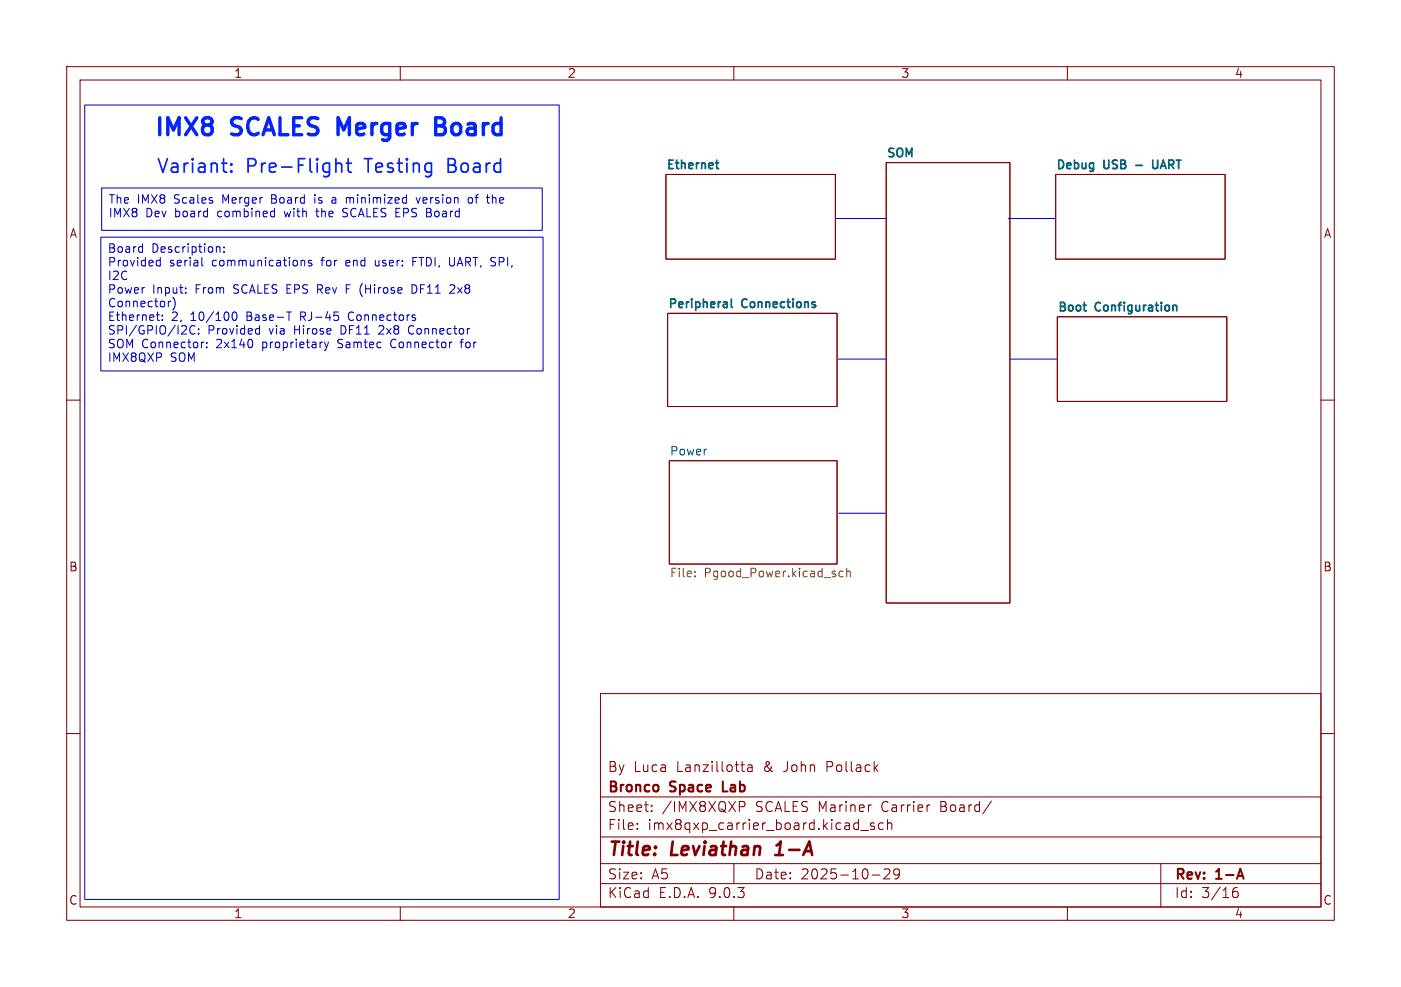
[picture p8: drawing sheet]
<svg xmlns="http://www.w3.org/2000/svg" width="210mm" height="148mm" viewBox="0 0 210 148" stroke-linecap="round" stroke-linejoin="round" font-family="sans-serif">
<defs><g id="words">
<g font-size="3.5" fill="#0025ff">
<text x="22.8" y="21.1">IMX8</text>
<text x="34.7" y="21.1">SCALES</text>
<text x="51.6" y="21.1">Merger</text>
<text x="67.2" y="21.1">Board</text>
</g>
<g font-size="2.8" fill="#0025ff">
<text x="23.4" y="26.3">Variant:</text>
<text x="36.9" y="26.3">Pre-Flight</text>
<text x="54.9" y="26.3">Testing</text>
<text x="67.6" y="26.3">Board</text>
</g>
<g font-size="2.8" fill="#840000">
<text x="91" y="128.9">Title:</text>
<text x="100.7" y="128.9">Leviathan</text>
<text x="117.2" y="128.9">1-A</text>
</g>
<g font-size="2.1" fill="#840000">
<text x="91" y="119.2">Bronco</text>
<text x="91" y="116">By</text>
<text x="95" y="116">Luca</text>
<text x="100.5" y="119.2">Space</text>
<text x="101.5" y="116">Lanzillotta</text>
<text x="109" y="119.2">Lab</text>
<text x="114.6" y="116">&amp;</text>
<text x="117.8" y="116">John</text>
<text x="124.3" y="116">Pollack</text>
<text x="91" y="124.7">File:</text>
<text x="91" y="122">Sheet:</text>
<text x="97.1" y="124.7">imx8qxp_carrier_board.kicad_sch</text>
<text x="99.2" y="122">/IMX8XQXP</text>
<text x="113.3" y="122">SCALES Mariner</text>
<text x="132.4" y="122">Carrier</text>
<text x="141.4" y="122">Board/</text>
<text x="91" y="134.9">KiCad</text>
<text x="91" y="132.1">Size:</text>
<text x="97.7" y="132.1">A5</text>
<text x="98.7" y="134.9">E.D.A.</text>
<text x="106.3" y="134.9">9.0.3</text>
<text x="113" y="132.1">Date:</text>
<text x="120" y="132.1">2025-10-29</text>
<text x="176" y="132.3">Rev:</text>
<text x="176" y="134.9">Id:</text>
<text x="180.1" y="134.9">3/16</text>
<text x="182.4" y="132.3">1-A</text>
</g>
<g font-size="1.8" fill="#840000">
<text x="35" y="11.9">1</text>
<text x="85" y="11.9">2</text>
<text x="135" y="11.9">3</text>
<text x="185" y="11.9">4</text>
<text x="10.3" y="35.9">A</text>
<text x="198.4" y="35.9">A</text>
<text x="10.3" y="85.9">B</text>
<text x="198.3" y="85.9">B</text>
<text x="10.3" y="135.9">C</text>
<text x="35" y="137.9">1</text>
<text x="85" y="137.9">2</text>
<text x="135" y="137.9">3</text>
<text x="185" y="137.9">4</text>
<text x="198.3" y="135.9">C</text>
</g>
<g font-size="1.8" fill="#006464">
<text x="132.8" y="23.7">SOM</text>
<text x="99.8" y="25.5">Ethernet</text>
<text x="158.2" y="25.5">Debug</text>
<text x="165.5" y="25.5">USB</text>
<text x="170.8" y="25.5">-</text>
<text x="173.9" y="25.5">UART</text>
<text x="100.1" y="46.3">Peripheral</text>
<text x="111.3" y="46.3">Connections</text>
<text x="158.5" y="46.8">Boot</text>
<text x="164.3" y="46.8">Configuration</text>
<text x="100.3" y="68.4">Power</text>
</g>
<g font-size="1.8" fill="#0000c2">
<text x="16.2" y="30.9">The</text>
<text x="16.2" y="32.9">IMX8</text>
<text x="20.6" y="30.9">IMX8</text>
<text x="21.8" y="32.9">Dev</text>
<text x="26.2" y="30.9">Scales</text>
<text x="26.3" y="32.9">board</text>
<text x="32.9" y="32.9">combined</text>
<text x="33.6" y="30.9">Merger</text>
<text x="41.1" y="30.9">Board</text>
<text x="43.1" y="32.9">with</text>
<text x="47.8" y="30.9">is</text>
<text x="48.1" y="32.9">the</text>
<text x="50.6" y="30.9">a</text>
<text x="52.2" y="32.9">SCALES EPS</text>
<text x="52.9" y="30.9">minimized</text>
<text x="63.7" y="30.9">version</text>
<text x="65.2" y="32.9">Board</text>
<text x="71.7" y="30.9">of</text>
<text x="74.7" y="30.9">the</text>
<text x="16.1" y="38.2">Board</text>
<text x="16.1" y="40.3">Provided</text>
<text x="22.7" y="38.2">Description:</text>
<text x="25.4" y="40.3">serial</text>
<text x="31.9" y="40.3">communications</text>
<text x="48.5" y="40.3">for</text>
<text x="52.3" y="40.3">end</text>
<text x="56.9" y="40.3">user:</text>
<text x="62.7" y="40.3">FTDI,</text>
<text x="68.4" y="40.3">UART, SPI,</text>
<text x="16.1" y="42.3">I2C</text>
<text x="16.1" y="44.4">Power</text>
<text x="16.1" y="46.4">Connector)</text>
<text x="22.9" y="44.4">Input:</text>
<text x="29.4" y="44.4">From</text>
<text x="35.3" y="44.4">SCALES EPS</text>
<text x="48.2" y="44.4">Rev</text>
<text x="52.7" y="44.4">F (Hirose</text>
<text x="63" y="44.4">DF11</text>
<text x="68.9" y="44.4">2x8</text>
<text x="16.1" y="48.5">Ethernet:</text>
<text x="16.1" y="50.5">SPI/GPIO/I2C:</text>
<text x="16.1" y="52.6">SOM Connector:</text>
<text x="25.7" y="48.5">2,</text>
<text x="28.7" y="48.5">10/100</text>
<text x="31.1" y="50.5">Provided</text>
<text x="32.6" y="52.6">2x140</text>
<text x="37.2" y="48.5">Base-T</text>
<text x="39.6" y="52.6">proprietary</text>
<text x="40.5" y="50.5">via</text>
<text x="44.4" y="50.5">Hirose</text>
<text x="45.5" y="48.5">RJ-45</text>
<text x="51.1" y="52.6">Samtec</text>
<text x="51.5" y="50.5">DF11</text>
<text x="52.9" y="48.5">Connectors</text>
<text x="57.5" y="50.5">2x8</text>
<text x="59.2" y="52.6">Connector</text>
<text x="62.1" y="50.5">Connector</text>
<text x="70" y="52.6">for</text>
<text x="16.1" y="54.6">IMX8QXP</text>
<text x="25.5" y="54.6">SOM</text>
</g>
<g font-size="1.8" fill="#725600">
<text x="100.3" y="86.9">File:</text>
<text x="105.6" y="86.9">Pgood_Power.kicad_sch</text>
</g>
</g></defs>
<g fill="none" stroke="#840000" stroke-width=".15">
<path d="M10 10h190v128h-190zM12 12h186v124h-186zM60 10v2M110 10v2M160 10v2M99.8 26.2h25.4v12.7h-25.4zM132.8 24.4h18.6v66h-18.6zM158.2 26.2h25.4v12.7h-25.4zM100.1 47h25.4v14h-25.4zM158.5 47.5h25.4v12.7h-25.4zM10 60h2M100.3 69.1h25.2v15.5h-25.2z"/>
<path d="M198 60h2M10 110h2M90 104h108v32h-108zM90 119.5h108M111 114.7h.6M111.5 115.7h.1M112.1 114.8h.6l.1 .9M112.8 115l-.5 .1a.29 .29 0 0 0-.3 .3 .29 .29 0 0 0 .3 .3l.5-.1M198 110h2M60 136v2M90 132.5h108M90 129.5h108"/>
<path d="M90 125.5h108M95.5 124.2v.2M95.5 123.5v.1M97.7 121.5v.2M97.7 120.8v.1M110 136v2M110 129.5v3M110.8 120.2h.6a.41 .41 0 0 1 .3 .4 .41 .41 0 0 1-.3 .4h-.6M129 124.5h1.2M130.8 131.2h1.1M131 123.5l-.3-.1-.2 .2v.2l.5 .2v.3h-.5M132.4 123.5l-.4-.1-.3 .3v.4l.1 .2h.6"/>
<path d="M132.5 130.4l.3-.1 .5 .1a.41 .41 0 0 1 0 .5l-.8 .9h.9M133 123.5a.37 .37 0 0 1 .7 .1v.8M133 122.9v1.5M134.8 130.9l-.3 .3h-.2l-.3-.3v-.3l.1-.2 .4-.1 .3 .1a.99 .99 0 0 1-.4 1.4h-.3M148.6 120.1l-1.3 1.9M160 136v2M174 129.5v6.5M184.8 133.9l.2-.2h.5l.1 .2v.4l-.3 .3-.4-.1-.1-.2M185.5 133.1a.59 .59 0 0 0-.7 .6"/>
</g>
<path d="M116.2 128.2h1.2M116.8 126.5l-.4 .3" fill="none" stroke="#840000" stroke-width=".4"/>
<path d="M108.3 117.2v1.5h.8" fill="none" stroke="#840000" stroke-width=".3"/>
<path d="M107.2 24.4h.5M107.5 25.2l.2 .1M172.8 24v1l.2 .3 .4-.1M109.6 44.8v1.1l.2 .2M176.3 45.8l.1 .8" fill="none" stroke="#006464" stroke-width=".25"/>
<path d="M104.2 86.4v.1M104.2 85.7v.1M126.4 85.7l-.4-.1-.2 .3v.3l.1 .2h.5M126.9 85.8l.2-.2 .3 .1 .1 .8M126.9 85.2v1.3" fill="none" stroke="#725600" stroke-width=".15"/>
<g fill="none" stroke="#0000c2" stroke-width=".15">
<path d="M12.7 15.7h71.1v119.2h-71.1zM15.1 35.6h66.3v20h-66.3zM15.2 28.2h66.1v6.3h-66.1zM21.2 37h.2M21.4 36.6v1.2M21.4 37.8h-.2M23.5 39.8h.5M24 38.6v1.3M30.3 38.6v1.1l.1 .2M32.5 37h.4l.1 .8M33.6 37.7v.1M33.6 37v.2"/>
<path d="M41 31.7h.1M41.1 31.2v1.3M41.1 32.5h-.1M45.2 39.1h.4l.1 .8M46.7 39.1l-.3-.1-.2 .2 .1 .2 .4 .1v.3h-.5M47.2 29.2v.1M47.2 29.6v.9M47.3 31.7h.5M47.5 31.2l.1 1.3M50.2 29.6l-.4 .1M50.2 30h-.3a.25 .25 0 0 0-.2 .2 .25 .25 0 0 0 .2 .3h.3M51.4 32.5h.5"/>
<path d="M51.4 31.5l.1 .3 .4 .1M52.1 29.6l.3 .1 .1 .1M56.3 39v.7l.1 .2M61.9 39.2h.4M62.4 29.6l.3 .9 .3-.9M62.5 38.6h-.6v1.3M64.6 31.5v.2l-.2 .1a.34 .34 0 0 1 .3 .4 .34 .34 0 0 1-.3 .3M67.5 39.8h.5M70.2 29.7l.2-.1 .4 .1v.5l-.1 .2-.3 .1-.2-.2zM73.8 29.2v1.3M74.2 29.6l-.4 .1M125.2 32.8h7.6"/>
<path d="M151.1 32.8h7.1M23.7 48l.2 .1M24.3 47.9v.2M26.2 45.1v.9l-.3 .5M27.8 43.8v.2M27.8 43.2v.1M28.6 49a.62 .62 0 0 0-.1 .8 .62 .62 0 0 0 .7 .2M29.8 49.3v.1M29.8 50v.1M30.6 51.3l-.3 .1M31 52v.1M31 51.4v.1"/>
<path d="M34.9 46.9l.2-.1a.69 .69 0 0 1 .5 .5 .69 .69 0 0 1-.3 .7l-.1 .1a.69 .69 0 0 1-.3-1.2zM38.5 49.3h.4M38.9 50l-.4 .1M38.9 48.8v1.3M43 46.8h.7M47.6 43.4h.5M48.1 42.7h-.5v1.3M48.6 51.3l.3 .8M48.9 52.1l-.1 .3-.2 .2M49.2 51.3l-.3 .8M50.7 47.4v.5M51.9 42.7h.6"/>
<path d="M51.9 43.3h.4M52.5 46.8l-.3 .5 .1 .5 .2 .2M57.5 49.4l-.8 .7h.8M58.7 51.1l-.1 .5 .2 .5M61.3 49l-.1 .6a.53 .53 0 0 0 .4 .5M61.8 42.7a.64 .64 0 0 1 .7 .6 .64 .64 0 0 1-.7 .7zM67.5 42.8l.4-.1 .2 .1 .1 .3-.8 .9h.8M69 51.3h.4M69.1 51.1v1M125.5 53.8h7.3M151.4 53.8h7.1M125.7 77h7.1"/>
</g>
<path d="M33.2 24.5h.8M33.8 25.8h.2M34.7 25.6l.1 .1-.1 .1M34.7 25.6l-.1 .1 .1 .1M34.7 24.6v.2M34.7 25.6v.2M34.7 24.6l.1 .1-.1 .1M34.7 24.6l-.1 .1 .1 .1M50.4 24.7a.5 .5 0 0 1 .8 .1v1M50.4 23.8v2M51.9 24.5h.8M52.2 23.8v1.7l.1 .2 .4 .1" fill="none" stroke="#0025ff" stroke-width=".25"/>
<path d="M65.3 18.9h.9M66.2 18.9l.3 .1M66.4 17.8l-.2-.1h-.9v2.5h1M66.4 18.8l-.2 .1" fill="none" stroke="#0025ff" stroke-width=".51"/>
<use href="#words"/>
</svg>
